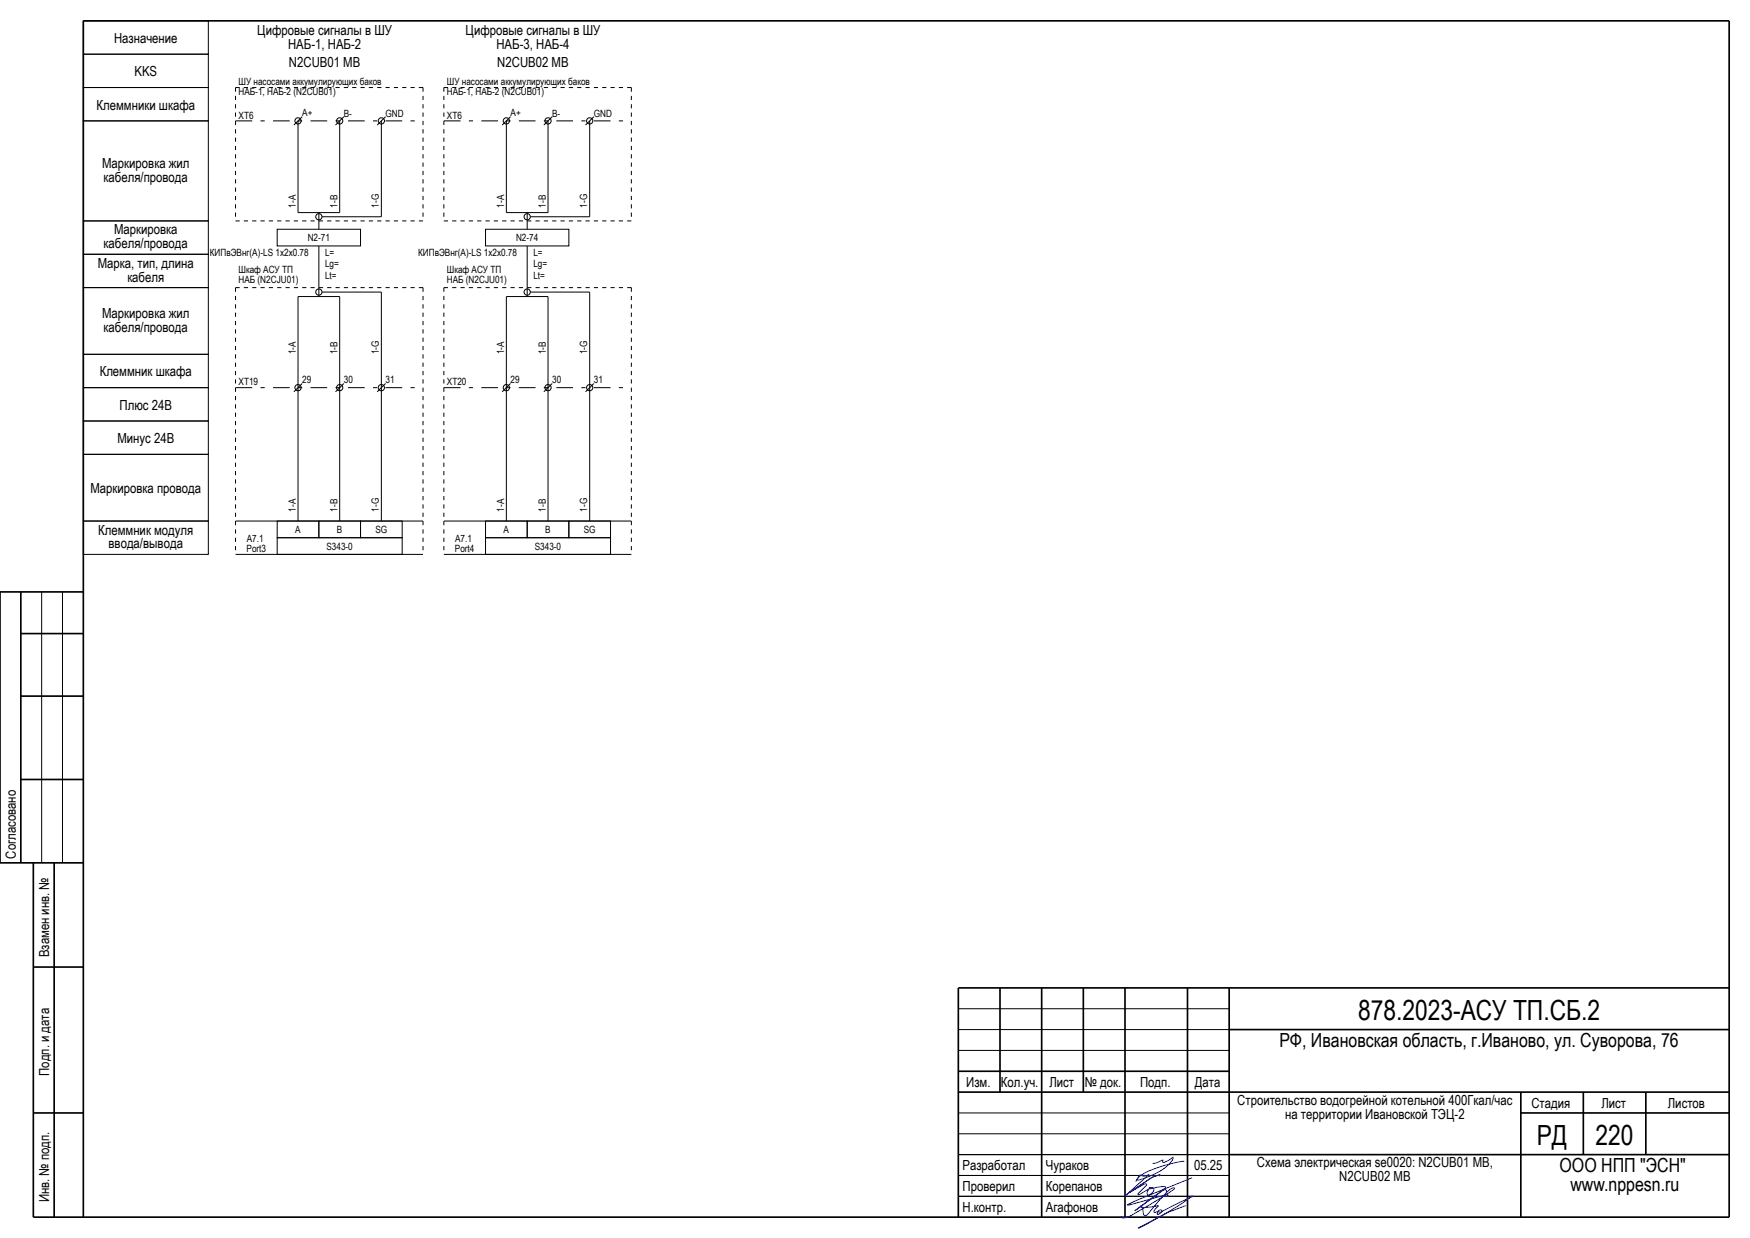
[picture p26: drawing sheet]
<svg xmlns="http://www.w3.org/2000/svg" width="420mm" height="297mm" viewBox="0 0 420 297" stroke-linecap="round" stroke-linejoin="round" font-family="sans-serif">
<defs><g id="words">
<g font-size="6.7">
<text x="325.9" y="244.6">878.2023-АСУ ТП.СБ.2</text>
<text x="368.8" y="274.7">РД</text>
<text x="382.9" y="274.6">220</text>
</g>
<g font-size="4.7">
<text x="307" y="251.1">РФ, Ивановская область, г.Иваново, ул. Суворова, 76</text>
<text x="374.3" y="281.1">ООО НПП &quot;ЭСН&quot;</text>
<text x="376.9" y="285.8">www.nppesn.ru</text>
</g>
<g font-size="3.3">
<text x="27.4" y="10.3">Назначение</text>
<text x="61.7" y="8.4">Цифровые сигналы в ШУ</text>
<text x="69.1" y="11.7">НАБ-1, НАБ-2</text>
<text x="111.7" y="8.4">Цифровые сигналы в ШУ</text>
<text x="119.1" y="11.7">НАБ-3, НАБ-4</text>
<text x="69.3" y="16.1">N2CUB01 MB</text>
<text x="119.3" y="16.1">N2CUB02 MB</text>
<text x="32.3" y="18.3">KKS</text>
<text x="23.2" y="26.3">Клеммники шкафа</text>
<text x="24.5" y="40.2">Маркировка жил</text>
<text x="24.9" y="43.6">кабеля/провода</text>
<text x="24.9" y="59.6">кабеля/провода</text>
<text x="27.4" y="56.2">Маркировка</text>
<text x="23.5" y="64.2">Марка, тип, длина</text>
<text x="30.6" y="67.6">кабеля</text>
<text x="24.5" y="76.2">Маркировка жил</text>
<text x="24.9" y="79.6">кабеля/провода</text>
<text x="23.9" y="90.3">Клеммник шкафа</text>
<text x="28.7" y="98.3">Плюс 24В</text>
<text x="28.2" y="106.3">Минус 24В</text>
<text x="21.7" y="118.3">Маркировка провода</text>
<text x="23.6" y="128.2">Клеммник модуля</text>
<text x="26.1" y="131.6">ввода/вывода</text>
<text x="3.8" y="206" transform="rotate(-90 3.8 206)">Согласовано</text>
<text x="11.8" y="229.7" transform="rotate(-90 11.8 229.7)">Взамен инв. №</text>
<text x="11.8" y="258.1" transform="rotate(-90 11.8 258.1)">Подп. и дата</text>
<text x="231.9" y="260.8">Изм.</text>
<text x="240.2" y="260.8">Кол.уч.</text>
<text x="251.8" y="260.8">Лист</text>
<text x="260.4" y="260.8">№ док.</text>
<text x="273.6" y="260.8">Подп.</text>
<text x="286.8" y="260.8">Дата</text>
<text x="296.9" y="265.1">Строительство водогрейной котельной 400Гкал/час</text>
<text x="308.4" y="268.4">на территории Ивановской ТЭЦ-2</text>
<text x="367.5" y="265.8">Стадия</text>
<text x="384.3" y="265.8">Лист</text>
<text x="400.3" y="265.8">Листов</text>
<text x="231" y="280.7">Разработал</text>
<text x="251" y="280.8">Чураков</text>
<text x="286.6" y="280.8">05.25</text>
<text x="301.6" y="280.1">Схема электрическая se0020: N2CUB01 MB,</text>
<text x="231" y="285.8">Проверил</text>
<text x="251" y="285.8">Корепанов</text>
<text x="321.4" y="283.4">N2CUB02 MB</text>
<text x="11.8" y="288.5" transform="rotate(-90 11.8 288.5)">Инв. № подп.</text>
<text x="231" y="290.8">Н.контр.</text>
<text x="251" y="290.8">Агафонов</text>
</g>
<g font-size="2.4">
<text x="57.3" y="20.5">ШУ насосами аккумулирующих баков</text>
<text x="57.3" y="22.9">НАБ-1, НАБ-2 (N2CUB01)</text>
<text x="107.3" y="20.5">ШУ насосами аккумулирующих баков</text>
<text x="107.3" y="22.9">НАБ-1, НАБ-2 (N2CUB01)</text>
<text x="57.3" y="28.5">XT6</text>
<text x="72.6" y="27.9">A+</text>
<text x="82.5" y="28">B-</text>
<text x="92.5" y="28">GND</text>
<text x="107.3" y="28.5">XT6</text>
<text x="122.6" y="27.9">A+</text>
<text x="132.5" y="28">B-</text>
<text x="142.5" y="28">GND</text>
<text x="71" y="49.8" transform="rotate(-90 71 49.8)">1-A</text>
<text x="81" y="49.8" transform="rotate(-90 81 49.8)">1-B</text>
<text x="91" y="49.8" transform="rotate(-90 91 49.8)">1-G</text>
<text x="121" y="49.8" transform="rotate(-90 121 49.8)">1-A</text>
<text x="131" y="49.8" transform="rotate(-90 131 49.8)">1-B</text>
<text x="141" y="49.8" transform="rotate(-90 141 49.8)">1-G</text>
<text x="73.8" y="57.9">N2-71</text>
<text x="123.8" y="57.9">N2-74</text>
<text x="50.3" y="61.4">КИПвЭВнг(А)-LS 1x2x0.78</text>
<text x="57.3" y="65.5">Шкаф АСУ ТП</text>
<text x="78" y="61.4">L=</text>
<text x="78" y="63.9">Lg=</text>
<text x="100.3" y="61.4">КИПвЭВнг(А)-LS 1x2x0.78</text>
<text x="107.3" y="65.5">Шкаф АСУ ТП</text>
<text x="128" y="61.4">L=</text>
<text x="128" y="63.9">Lg=</text>
<text x="57.3" y="67.9">НАБ (N2CJU01)</text>
<text x="78" y="66.9">Lt=</text>
<text x="107.3" y="67.9">НАБ (N2CJU01)</text>
<text x="128" y="66.9">Lt=</text>
<text x="71" y="85" transform="rotate(-90 71 85)">1-A</text>
<text x="81" y="85" transform="rotate(-90 81 85)">1-B</text>
<text x="91" y="85" transform="rotate(-90 91 85)">1-G</text>
<text x="121" y="85" transform="rotate(-90 121 85)">1-A</text>
<text x="131" y="85" transform="rotate(-90 131 85)">1-B</text>
<text x="141" y="85" transform="rotate(-90 141 85)">1-G</text>
<text x="57.3" y="92.5">XT19</text>
<text x="72.6" y="91.9">29</text>
<text x="82.5" y="92">30</text>
<text x="92.5" y="92">31</text>
<text x="107.3" y="92.5">XT20</text>
<text x="122.6" y="91.9">29</text>
<text x="132.5" y="92">30</text>
<text x="142.5" y="92">31</text>
<text x="71" y="122.7" transform="rotate(-90 71 122.7)">1-A</text>
<text x="81" y="122.7" transform="rotate(-90 81 122.7)">1-B</text>
<text x="91" y="122.7" transform="rotate(-90 91 122.7)">1-G</text>
<text x="121" y="122.7" transform="rotate(-90 121 122.7)">1-A</text>
<text x="131" y="122.7" transform="rotate(-90 131 122.7)">1-B</text>
<text x="141" y="122.7" transform="rotate(-90 141 122.7)">1-G</text>
<text x="59.2" y="129.9">A7.1</text>
<text x="70.9" y="127.9">A</text>
<text x="78.4" y="131.9">S343-0</text>
<text x="80.9" y="127.9">B</text>
<text x="90.1" y="127.9">SG</text>
<text x="109.2" y="129.9">A7.1</text>
<text x="120.9" y="127.9">A</text>
<text x="128.4" y="131.9">S343-0</text>
<text x="130.9" y="127.9">B</text>
<text x="140.1" y="127.9">SG</text>
<text x="59.2" y="132.3">Port3</text>
<text x="109.2" y="132.3">Port4</text>
</g>
</g></defs>
<g fill="#000" stroke="#000" stroke-width=".24">
<path d="M70.5 30l2-2zM80.5 30l2-2zM90.5 30l2-2zM120.5 30l2-2zM130.5 30l2-2zM140.5 30l2-2zM71.5 29v22zM71.5 51h10zM76.5 51v4zM77.3 52h14.2zM81.5 29v22zM91.5 29v23z"/>
<path d="M121.5 29v22zM121.5 51h10zM126.5 51v4zM127.3 52h14.2zM131.5 29v22zM141.5 29v23zM71.5 71.1v21.9zM71.5 71.1h10zM76.5 59v12.1zM77.3 70.1h14.2zM81.5 71.1v21.9zM91.5 70.1v22.9z"/>
<path d="M121.5 71.1v21.9zM121.5 71.1h10zM126.5 59v12.1zM127.3 70.1h14.2zM131.5 71.1v21.9zM141.5 70.1v22.9zM70.5 94l2-2zM71.5 93v32zM80.5 94l2-2zM81.5 93v32zM90.5 94l2-2zM91.5 93v32z"/>
<path d="M120.5 94l2-2zM121.5 93v32zM130.5 94l2-2zM131.5 93v32zM140.5 94l2-2zM141.5 93v32zM56.5 133h45zM56.5 125h45zM106.5 133h45zM106.5 125h45zM10 142v65zM15 142v65z"/>
<path d="M230 252h65zM230 247h65zM230 242h65zM230 277h65zM230 272h65zM230 267h65zM230 287h65zM230 282h65z"/>
</g>
<g fill="#000" stroke="#000" stroke-width=".4">
<path d="M20 5h395zM5 152h15zM5 167h15zM5 187h15zM5 142v65zM8 207v85zM13 207v85zM8 232h12zM230 237h185zM230 257h65zM295 247h120zM8 267h12z"/>
<path d="M230 262h185zM240 237v25zM260 237v25zM295 277h120zM365 267h50zM380 262v15zM395 262v15zM8 292h407zM20 5v287zM230 237v55zM250 237v55zM270 237v55z"/>
<path d="M285 237v55zM295 237v55zM365 262v30zM415 5v287z"/>
</g>
<path d="M20 142h-20v65h20" fill="none" stroke="#000" stroke-width=".4"/>
<path d="M284.2 278.7l-.1-.1a26.7 26.7 0 0 0-10.8 3.7l-.4 .8a14 14 0 0 0 8.5-4.9l.1-.6-2.1 1.3a.32 .32 0 0 1-.4-.2 .32 .32 0 0 1 .1-.4l-1.5 .7-1 .1M284.6 289.2a74 74 0 0 0-11.4 5.4l1.9-.9 4.7-2.6 6.4-4.1-.1 .1-7.4 3.7h-.4a.34 .34 0 0 1-.1-.4 .34 .34 0 0 1 .5-.1 .34 .34 0 0 1 .1 .4 .74 .74 0 0 1-1.1 .5l.4-.6h-.2a.72 .72 0 0 1-1 .1l1-1.5a9.8 9.8 0 0 1-4.2 .3v-.2a.9 .9 0 0 1 .6 1.2l.1 .4a.57 .57 0 0 0 .2 .7 .57 .57 0 0 0 .8-.2l1.1-1.3a20.9 20.9 0 0 1 4.9-5.1h.4l.1 .1-3.4 2.4-5.3 3.1a6.1 6.1 0 0 1-3.9 1.6v-.4M286.1 282.5l-13.4 5.5-2.1 1.1 9.4-2.5a.25 .25 0 0 1 .3 .2 .25 .25 0 0 1-.3 .3l-.3-.5 .3-.5a.48 .48 0 0 0-.1-.6 .48 .48 0 0 0-.6-.1l-7 5.1 7.5-5.6-.2-.2-.3-.1-3.4 .6-.1-.1a.65 .65 0 0 1 1 0 .65 .65 0 0 1-.2 1l-.8 .6a.48 .48 0 0 1-.5-.3 .48 .48 0 0 1 .1-.6l.2-.5-2.2 1.3-.3-.1 2.1-2.3a.56 .56 0 0 0-.9 .1l-3.2 1.8 5.3-3.6 2-.6-2 .6-6.4 4.4 5.7-5.1a1.72 1.72 0 0 1-2 .1l-1.1 1.6" fill="none" stroke="#00f" stroke-width=".24"/>
<g fill="none" stroke="#000" stroke-width=".24">
<path d="M20 13h30v8h-30zM20 5h30v8h-30zM20 29h30v24h-30zM20 21h30v8h-30zM20 53h30v8h-30zM66.5 55h20v4h-20zM116.5 55h20v4h-20zM20 69h30v16h-30zM20 61h30v8h-30zM20 85h30v8h-30zM20 93h30v8h-30zM20 109h30v16h-30z"/>
<path d="M20 101h30v8h-30zM20 125h30v8h-30zM66.5 129h30v4h-30zM66.5 125h10v4h-10zM76.5 125h10v4h-10zM86.5 125h10v4h-10zM116.5 129h30v4h-30zM116.5 125h10v4h-10zM126.5 125h10v4h-10zM136.5 125h10v4h-10z"/>
<circle cx="71.5" cy="29" r=".75"/>
<circle cx="81.5" cy="29" r=".75"/>
<circle cx="91.5" cy="29" r=".75"/>
<circle cx="121.5" cy="29" r=".75"/>
<circle cx="131.5" cy="29" r=".75"/>
<circle cx="141.5" cy="29" r=".75"/>
<circle cx="76.5" cy="52" r=".75"/>
<circle cx="126.5" cy="52" r=".75"/>
<circle cx="76.5" cy="70.1" r=".75"/>
<circle cx="126.5" cy="70.1" r=".75"/>
<circle cx="71.5" cy="93" r=".75"/>
<circle cx="81.5" cy="93" r=".75"/>
<circle cx="91.5" cy="93" r=".75"/>
<circle cx="121.5" cy="93" r=".75"/>
<circle cx="131.5" cy="93" r=".75"/>
<circle cx="141.5" cy="93" r=".75"/>
</g>
<g fill="#000" stroke="#000" stroke-width=".24" stroke-dasharray="1 1" stroke-linecap="butt">
<path d="M56.5 21v32zM101.5 21v32zM56.5 21h45zM106.5 21v32zM151.5 21v32zM106.5 21h45zM56.5 53h45zM106.5 53h45zM56.5 69v64zM56.5 69h45zM101.5 69v64zM106.5 69v64z"/>
<path d="M106.5 69h45zM151.5 69v64z"/>
</g>
<path d="M56.5 29h45zM106.5 29h45zM56.5 93h45zM106.5 93h45z" fill="#000" stroke="#000" stroke-width=".24" stroke-dasharray="4 2 1 2" stroke-linecap="butt"/>
<use href="#words"/>
</svg>
